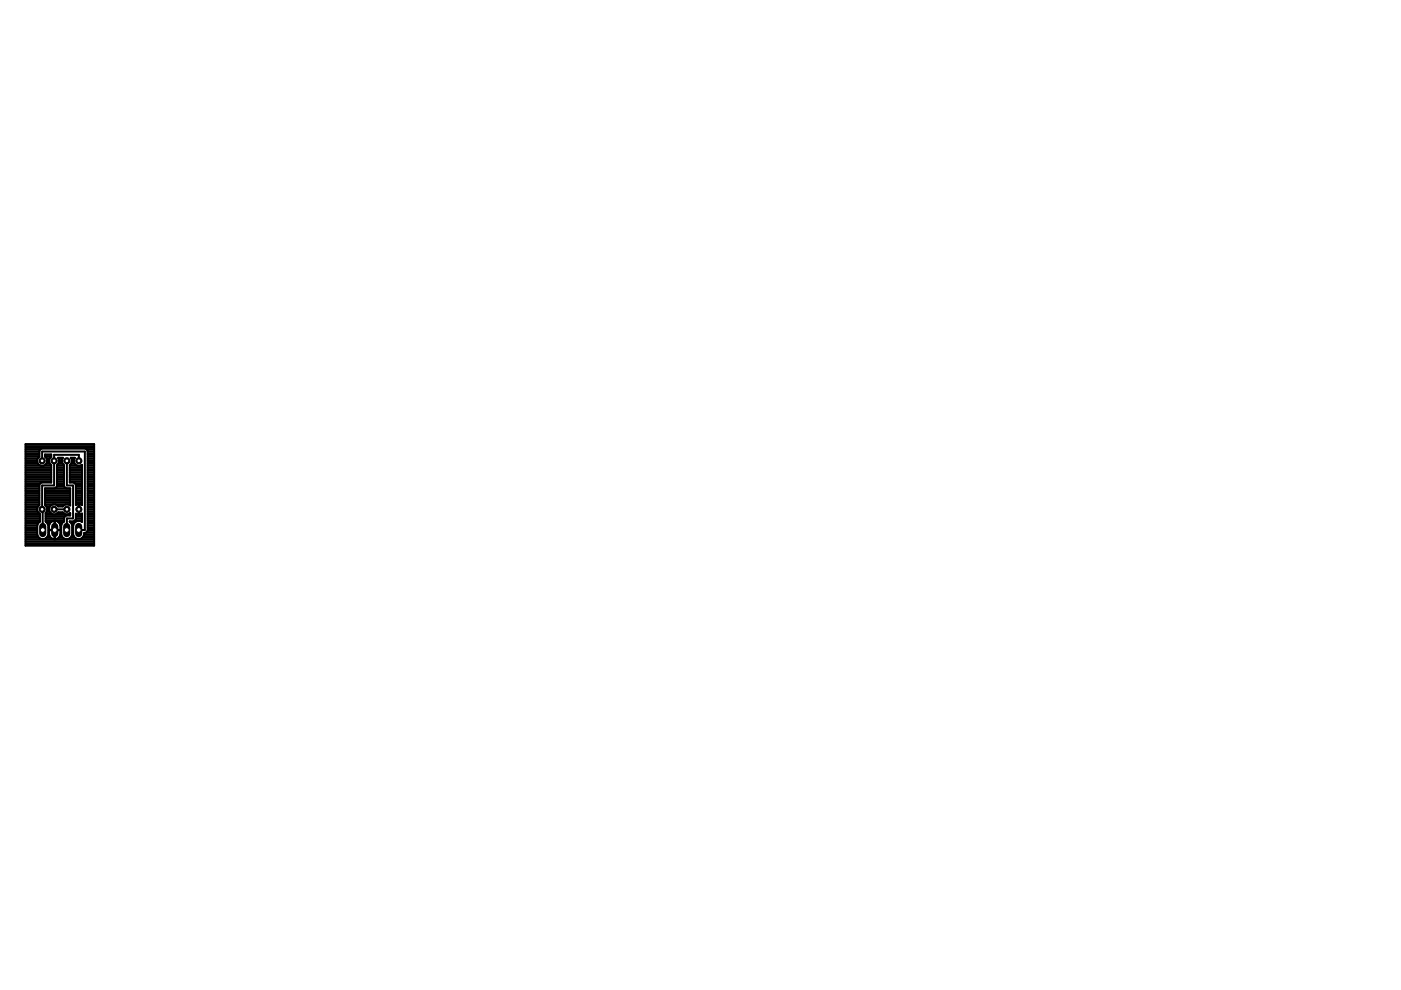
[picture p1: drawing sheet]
<svg xmlns="http://www.w3.org/2000/svg" width="297mm" height="210mm" viewBox="0 0 297 210" stroke-linecap="round" stroke-linejoin="round" font-family="sans-serif">
<g fill="none" stroke="#000" stroke-width=".42">
<path d="M5.4 94.2h14.6v21.5h-14.6zM5.4 99.8h5.5M5.4 99.5h5.5M5.4 99.1h5.5M5.4 98.7h3.2M5.4 98.3h2.7M5.4 98h2.5M5.4 97.6h2.5M5.4 97.2h2.6M5.4 96.8h2.9M5.4 96.5h2.9M5.4 96.1h2.9"/>
<path d="M5.4 95.7h2.9M5.4 95.3h3.1M5.4 95h14.6M5.4 94.6h14.6M8.3 96.8v-1.2l.5-.5h9.3l.4 .3 .1 17.1a.64 .64 0 0 1-.8 .5 1.18 1.18 0 0 1-.9 1.3 1.18 1.18 0 0 1-1.4-.9v-2a1.18 1.18 0 0 1 1.9-.7v-1.8a1.12 1.12 0 0 1-1.3 0l-.1 1.4-.4 .2h-.8l.5 .9v2a1.19 1.19 0 0 1-1.2 .9 1.19 1.19 0 0 1-1.1-.9v-2l.1-.4 .5-.4 .1-1M8.3 96.8a1.04 1.04 0 0 0-.3 1.5M8.9 97.7v-2h9.1v16.7h-1.3M9.3 98.7h1.6M9.5 96.8a1.08 1.08 0 0 1 .2 1.7 1.08 1.08 0 0 1-1.7-.2M9.5 96.8v-.4h1.4v.4M9.5 96.5h1.4M9.6 96.8h1.3"/>
<path d="M9.8 98.3h.8M9.9 97.2h.6M10 98h.4M10 97.6h.4M10.6 98.3l.3 .3v3.7h-2.1l-.5 .5M10.9 96.8a1.06 1.06 0 0 0-.3 1.5M12.1 99.8h1.5M12.1 99.5h1.5M12.1 99.1h1.5M12.1 98.7h1.5M12.3 98.3h1M12.4 98.3a1.03 1.03 0 0 0-.1-1.3h1a1.06 1.06 0 0 0 .3 1.6v4.5l.5 .4"/>
<path d="M12.4 98.3l-.3 .3v4.5l-.5 .4M12.4 97.2h.9M12.5 98h.6M12.5 97.6h.6M14.2 97.7v5.2h1.3v7h-1.3v3.5l-.1-1M14.8 99.8h2.6M14.8 99.5h2.6M14.8 99.1h2.6M14.8 98.7h1.6M15 98.3h.8M15.1 98.3a.98 .98 0 0 0-.1-1.3h.9a1.07 1.07 0 0 0 .1 1.5 1.07 1.07 0 0 0 1.4 .1v8.5a1.17 1.17 0 0 0-1.3 0v-4.3M15.1 98.3l-.3 .3v3.7l1 .1 .3 .4"/>
<path d="M15.1 97.2h.7M15.2 98h.5M15.2 97.6h.5M16.7 97.7v-1.3h-5.2v6.5h-2.6l.2 9.5M17.1 98.7h.3M18.4 95.3h1.6M18.6 99.8h1.4M18.6 99.5h1.4M18.6 99.1h1.4M18.6 98.7h1.4M18.6 98.3h1.4M18.6 98h1.4"/>
<path d="M18.6 97.6h1.4M18.6 97.2h1.4M18.6 96.8h1.4M18.6 96.5h1.4M18.6 96.1h1.4M18.6 95.7h1.4M5.4 106.9h2.9M5.4 103.6h2.9M5.4 115.5h14.6M5.4 115.2h14.6M5.4 114.8h14.6M5.4 114.4h14.6"/>
<path d="M5.4 114h2.9M5.4 113.7h2.6M5.4 113.3h2.5M5.4 112.9h2.5M5.4 112.5h2.5M5.4 112.2h2.5M5.4 111.8h2.5M5.4 111.4h2.5M5.4 111h2.6M5.4 110.7h3M5.4 110.3h3.1M5.4 109.9h3.1"/>
<path d="M5.4 109.6h3.1M5.4 109.2h3.1M5.4 108.8h2.9M5.4 108.4h2.6M5.4 108.1h2.5M5.4 107.7h2.5M5.4 107.3h2.7M5.4 106.6h2.9M5.4 106.2h2.9M5.4 105.8h2.9M5.4 105.4h2.9M5.4 105.1h2.9"/>
<path d="M5.4 104.7h2.9M5.4 104.3h2.9M5.4 103.9h2.9M5.4 103.2h2.9M5.4 102.8h2.9M5.4 102.4h3.2M5.4 102.1h5.5M5.4 101.7h5.5M5.4 101.3h5.5M5.4 100.9h5.5M5.4 100.6h5.5M5.4 100.2h5.5"/>
<path d="M8.3 102.8v4.3a1.05 1.05 0 0 0 .2 1.8v1.7l-.6 .8v2a1.2 1.2 0 0 0 1.2 .9 1.2 1.2 0 0 0 1.1-.9v-2l-.5-.8v-1.8a1.05 1.05 0 0 0-.2-1.7v-3.6l5.4 .1v3.6l-.5-.3M9.5 106.9h5.4M9.5 106.6h5.4M9.5 106.2h5.4M9.5 105.8h5.4M9.5 105.4h5.4M9.5 105.1h5.4M9.5 104.7h5.4M9.5 104.3h5.4M9.5 103.9h5.4M9.7 110.3h3.9M9.7 109.9h3.9"/>
<path d="M9.7 109.6h4M9.7 109.2h5.2M9.7 108.8h1.1M9.8 107.3h.9M9.8 110.7h1M9.8 114h1M9.9 108.4h.6M9.9 107.7h.6M10 108.1h.4M10.1 111h.4M10.1 113.7h.4M10.2 113.3h.2"/>
<path d="M10.2 112.9h.2M10.2 112.5h.2M10.2 112.2h.2M10.2 111.8h.2M10.2 111.4h.2M10.8 110.7l-.4 .6v1h2.4v-1l-.4-.6M10.8 114.1l-.4-.7v-1h2.4v1l-.4 .7M10.8 110.7l.8-.3v3.9l-.8-.2M11.3 106.9a1.08 1.08 0 0 0-.7 1.7 1.08 1.08 0 0 0 1.8 0h.9a1.06 1.06 0 0 0 1.6 .2M11.5 108h2.7M11.6 114h.1M11.6 113.7h.1"/>
<path d="M11.6 113.3h.1M11.6 112.9h.1M11.6 112.5h.1M11.6 112.2h.1M11.6 111.8h.1M11.6 111.4h.1M11.6 111h.1M11.6 110.7h.1M11.7 106.9l.7 .5h.9l.7-.5M12 103.2h1.6M12.1 102.8h1.5M12.1 102.4h1.5"/>
<path d="M12.1 102.1h1.5M12.1 101.7h1.5M12.1 101.3h1.5M12.1 100.9h1.5M12.1 100.6h1.5M12.1 100.2h1.5M12.1 108.8h1.4M12.3 107.3h1.1M12.4 110.7h1M12.4 110.7l-.7-.3v3.9l.7-.2M12.4 114h1M12.7 111h.4"/>
<path d="M12.7 113.7h.4M12.8 113.3h.2M12.8 111.4h.2M12.8 112.9h.2M12.8 112.5h.2M12.8 112.2h.2M12.8 111.8h.2M14.8 102.1h2.6M14.8 101.7h2.6M14.8 101.3h2.6M14.8 100.9h2.6M14.8 100.6h2.6"/>
<path d="M14.8 100.2h2.6M14.8 110.7h1.2M14.9 108.8h.1M14.9 108.8v.5h-.8l-.4 .3M14.9 114h1M15.2 113.7h.4M15.2 111h.4M15.3 113.3h.2M15.3 112.9h.2M15.3 112.5h.2M15.3 112.2h.2M15.3 111.8h.2"/>
<path d="M15.3 111.4h.2M15.9 102.4h1.5M16 110.3h1.4M16.1 106.9h.3M16.1 103.6h1.3M16.1 109.9h1.3M16.1 109.6h1.3M16.1 109.2h1.3M16.1 106.6h1.3M16.1 106.2h1.3M16.1 105.8h1.3M16.1 105.4h1.3"/>
<path d="M16.1 105.1h1.3M16.1 104.7h1.3M16.1 104.3h1.3M16.1 103.9h1.3M16.1 103.2h1.3M16.1 102.8h1.3M16.7 108h.1M16.7 106.9v2.2M16.7 108.8h.1M16.7 108.4h.1M16.7 108.1h.1M16.7 107.7h.1"/>
<path d="M16.7 107.3h.1M17 106.9h.4M17.4 114h2.6M17.7 113.7h2.3M17.8 113.3h2.2M18.3 112.9h1.7M18.6 112.5h1.4M18.6 106.9h1.4M18.6 103.6h1.4M18.6 112.2h1.4M18.6 111.8h1.4M18.6 111.4h1.4"/>
<path d="M18.6 111h1.4M18.6 110.7h1.4M18.6 110.3h1.4M18.6 109.9h1.4M18.6 109.6h1.4M18.6 109.2h1.4M18.6 108.8h1.4M18.6 108.4h1.4M18.6 108.1h1.4M18.6 107.7h1.4M18.6 107.3h1.4M18.6 106.6h1.4"/>
<path d="M18.6 106.2h1.4M18.6 105.8h1.4M18.6 105.4h1.4M18.6 105.1h1.4M18.6 104.7h1.4M18.6 104.3h1.4M18.6 103.9h1.4M18.6 103.2h1.4M18.6 102.8h1.4M18.6 102.4h1.4M18.6 102.1h1.4M18.6 101.7h1.4"/>
<path d="M18.6 101.3h1.4M18.6 100.9h1.4M18.6 100.6h1.4M18.6 100.2h1.4"/>
</g>
<circle cx="8.9" cy="108" r=".66" fill="#000" stroke="#000" stroke-width=".21"/>
<circle cx="8.9" cy="108" r=".4" fill="#fff" stroke="#000" stroke-width=".21"/>
<circle cx="11.5" cy="108" r=".66" fill="#000" stroke="#000" stroke-width=".21"/>
<circle cx="11.5" cy="108" r=".4" fill="#fff" stroke="#000" stroke-width=".21"/>
<circle cx="11.5" cy="97.7" r=".66" fill="#000" stroke="#000" stroke-width=".21"/>
<circle cx="11.5" cy="97.7" r=".4" fill="#fff" stroke="#000" stroke-width=".21"/>
<circle cx="8.9" cy="97.7" r=".66" fill="#000" stroke="#000" stroke-width=".21"/>
<circle cx="8.9" cy="97.7" r=".4" fill="#fff" stroke="#000" stroke-width=".21"/>
<circle cx="14.2" cy="108" r=".66" fill="#000" stroke="#000" stroke-width=".21"/>
<circle cx="14.2" cy="108" r=".4" fill="#fff" stroke="#000" stroke-width=".21"/>
<circle cx="16.7" cy="108" r=".66" fill="#000" stroke="#000" stroke-width=".21"/>
<circle cx="16.7" cy="108" r=".4" fill="#fff" stroke="#000" stroke-width=".21"/>
<circle cx="16.7" cy="97.7" r=".66" fill="#000" stroke="#000" stroke-width=".21"/>
<circle cx="16.7" cy="97.7" r=".4" fill="#fff" stroke="#000" stroke-width=".21"/>
<circle cx="14.2" cy="97.7" r=".66" fill="#000" stroke="#000" stroke-width=".21"/>
<circle cx="14.2" cy="97.7" r=".4" fill="#fff" stroke="#000" stroke-width=".21"/>
<path d="M9.1 111.6v1.5" fill="none" stroke="#000" stroke-width="1.5"/>
<circle cx="9.1" cy="112.4" r=".51" fill="#fff" stroke="#000" stroke-width=".21"/>
<path d="M11.6 111.6v1.5" fill="none" stroke="#000" stroke-width="1.5"/>
<circle cx="11.6" cy="112.4" r=".51" fill="#fff" stroke="#000" stroke-width=".21"/>
<path d="M14.1 111.6v1.5" fill="none" stroke="#000" stroke-width="1.5"/>
<circle cx="14.1" cy="112.4" r=".51" fill="#fff" stroke="#000" stroke-width=".21"/>
<path d="M16.7 111.6v1.5" fill="none" stroke="#000" stroke-width="1.5"/>
<circle cx="16.7" cy="112.4" r=".51" fill="#fff" stroke="#000" stroke-width=".21"/>
</svg>
